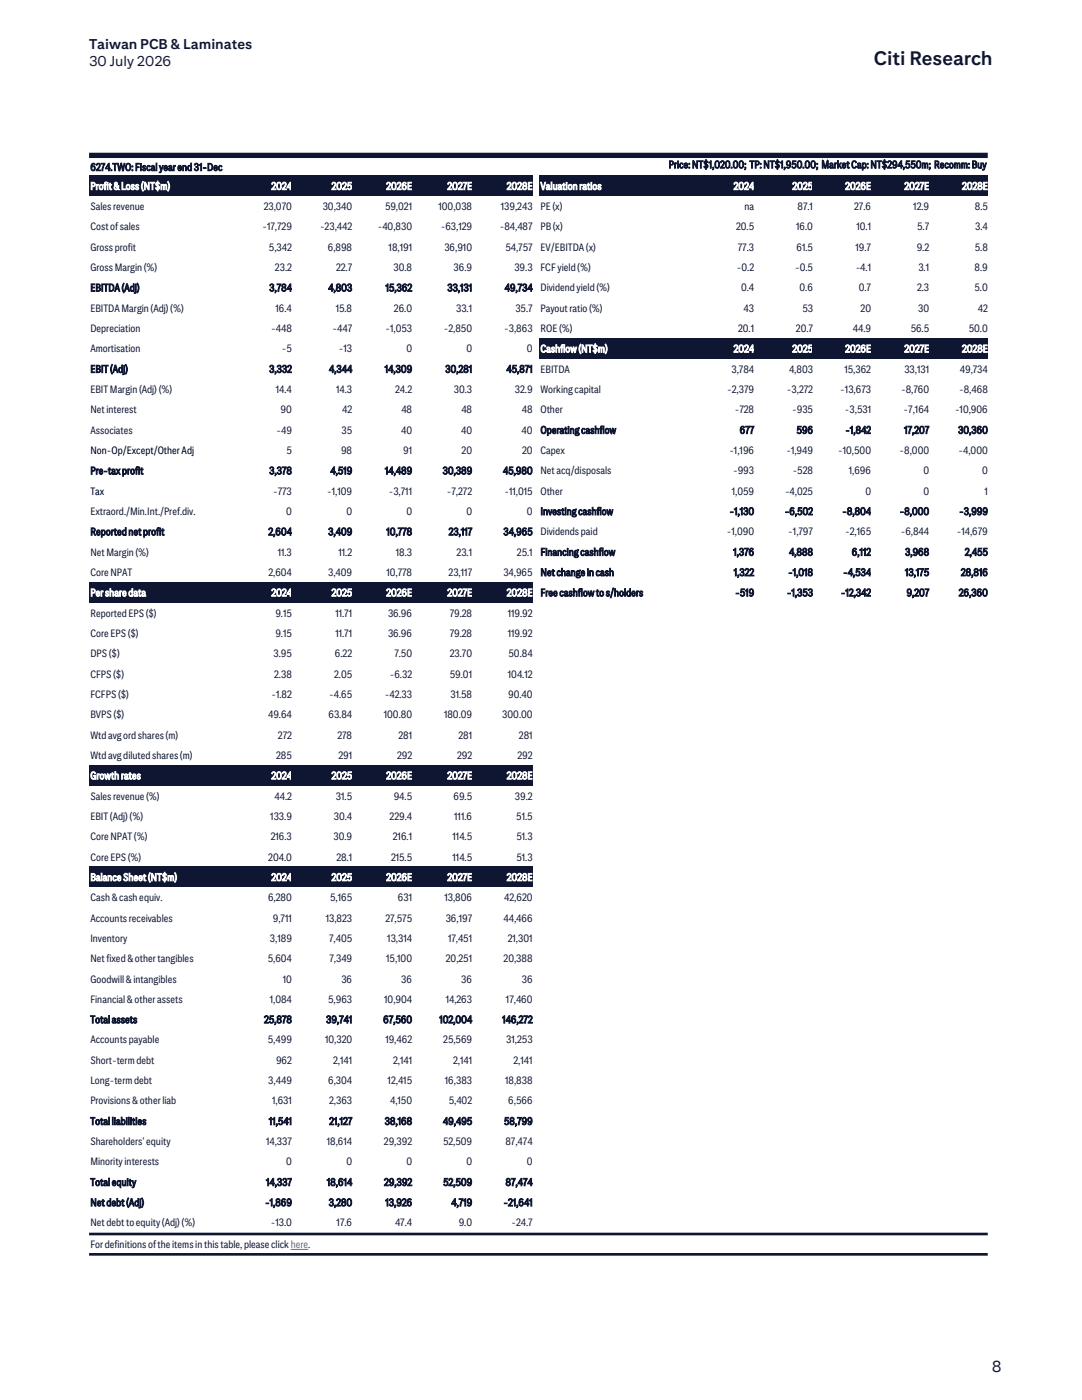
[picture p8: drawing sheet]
<svg xmlns="http://www.w3.org/2000/svg" width="216mm" height="279mm" viewBox="0 0 216 279" stroke-linecap="round" stroke-linejoin="round" font-family="sans-serif">
<defs><g id="words">
<text font-size="3.9" fill="#0f1632" x="174.4" y="13">Citi Research</text>
<text font-size="3.2" fill="#0f1632" x="197.9" y="273.9">8</text>
<g font-size="2.8" fill="#0f1632">
<text x="17.8" y="9.8">Taiwan PCB &amp; Laminates</text>
<text x="17.8" y="13.2">30 July 2026</text>
</g>
<g font-size="2.1" fill="#0f1632">
<text x="18" y="34.1">6274.TWO: Fiscal year end 31-Dec</text>
<text x="133.4" y="33.6">Price: NT$1,020.00; TP: NT$1,950.00; Market Cap: NT$294,550m; Recomm: Buy</text>
<text x="18" y="41.9">Sales revenue</text>
<text x="52.6" y="41.9">23,070</text>
<text x="64.4" y="41.9">30,340</text>
<text x="76.8" y="41.9">59,021</text>
<text x="87.5" y="41.9">100,038</text>
<text x="99.9" y="41.9">139,243</text>
<text x="107.8" y="41.9">PE (x)</text>
<text x="148.5" y="41.9">na</text>
<text x="159.1" y="41.9">87.1</text>
<text x="170.4" y="41.9">27.6</text>
<text x="182.2" y="41.9">12.9</text>
<text x="194.5" y="41.9">8.5</text>
<text x="18" y="46">Cost of sales</text>
<text x="52.4" y="46">-17,729</text>
<text x="63.9" y="46">-23,442</text>
<text x="75.4" y="46">-40,830</text>
<text x="87.9" y="46">-63,129</text>
<text x="99.7" y="46">-84,487</text>
<text x="107.8" y="46">PB (x)</text>
<text x="146.9" y="46">20.5</text>
<text x="158.9" y="46">16.0</text>
<text x="170.9" y="46">10.1</text>
<text x="183" y="46">5.7</text>
<text x="194.6" y="46">3.4</text>
<text x="18" y="50">Gross profit</text>
<text x="53.7" y="50">5,342</text>
<text x="65.4" y="50">6,898</text>
<text x="77.5" y="50">18,191</text>
<text x="88.7" y="50">36,910</text>
<text x="100.9" y="50">54,757</text>
<text x="107.8" y="50">EV/EBITDA (x)</text>
<text x="147.2" y="50">77.3</text>
<text x="158.9" y="50">61.5</text>
<text x="170.7" y="50">19.7</text>
<text x="182.9" y="50">9.2</text>
<text x="194.5" y="50">5.8</text>
<text x="18" y="54.1">Gross Margin (%)</text>
<text x="18" y="58.1">EBITDA (Adj)</text>
<text x="53.7" y="58.1">3,784</text>
<text x="54.9" y="54.1">23.2</text>
<text x="65.5" y="58.1">4,803</text>
<text x="67.1" y="54.1">22.7</text>
<text x="76.9" y="58.1">15,362</text>
<text x="78.5" y="54.1">30.8</text>
<text x="89.3" y="58.1">33,131</text>
<text x="90.5" y="54.1">36.9</text>
<text x="100.7" y="58.1">49,734</text>
<text x="102.6" y="54.1">39.3</text>
<text x="107.8" y="54.1">FCF yield (%)</text>
<text x="107.8" y="58.1">Dividend yield (%)</text>
<text x="147" y="54.1">-0.2</text>
<text x="147.9" y="58.1">0.4</text>
<text x="158.7" y="54.1">-0.5</text>
<text x="159.5" y="58.1">0.6</text>
<text x="170.7" y="54.1">-4.1</text>
<text x="171.4" y="58.1">0.7</text>
<text x="183" y="58.1">2.3</text>
<text x="183.2" y="54.1">3.1</text>
<text x="194.5" y="58.1">5.0</text>
<text x="194.5" y="54.1">8.9</text>
<text x="18" y="62.2">EBITDA Margin (Adj) (%)</text>
<text x="55" y="62.2">16.4</text>
<text x="67" y="62.2">15.8</text>
<text x="78.6" y="62.2">26.0</text>
<text x="91" y="62.2">33.1</text>
<text x="102.8" y="62.2">35.7</text>
<text x="107.8" y="62.2">Payout ratio (%)</text>
<text x="148.4" y="62.2">43</text>
<text x="160.1" y="62.2">53</text>
<text x="171.7" y="62.2">20</text>
<text x="183.2" y="62.2">30</text>
<text x="195.1" y="62.2">42</text>
<text x="18" y="66.3">Depreciation</text>
<text x="18" y="70.3">Amortisation</text>
<text x="54.1" y="66.3">-448</text>
<text x="56.2" y="70.3">-5</text>
<text x="66.4" y="66.3">-447</text>
<text x="67.6" y="70.3">-13</text>
<text x="76.9" y="66.3">-1,053</text>
<text x="81.1" y="70.3">0</text>
<text x="88.6" y="66.3">-2,850</text>
<text x="93.1" y="70.3">0</text>
<text x="100.6" y="66.3">-3,863</text>
<text x="105.1" y="70.3">0</text>
<text x="107.8" y="66.3">ROE (%)</text>
<text x="147.3" y="66.3">20.1</text>
<text x="158.8" y="66.3">20.7</text>
<text x="170.2" y="66.3">44.9</text>
<text x="181.7" y="66.3">56.5</text>
<text x="193.3" y="66.3">50.0</text>
<text x="18" y="74.4">EBIT (Adj)</text>
<text x="53.7" y="74.4">3,332</text>
<text x="65.6" y="74.4">4,344</text>
<text x="76.8" y="74.4">14,309</text>
<text x="88.8" y="74.4">30,281</text>
<text x="101" y="74.4">45,871</text>
<text x="107.8" y="74.4">EBITDA</text>
<text x="145.9" y="74.4">3,784</text>
<text x="157.4" y="74.4">4,803</text>
<text x="168.5" y="74.4">15,362</text>
<text x="180.5" y="74.4">33,131</text>
<text x="191.5" y="74.4">49,734</text>
<text x="18" y="78.4">EBIT Margin (Adj) (%)</text>
<text x="18" y="82.5">Net interest</text>
<text x="55" y="78.4">14.4</text>
<text x="56" y="82.5">90</text>
<text x="67.1" y="78.4">14.3</text>
<text x="68.3" y="82.5">42</text>
<text x="78.9" y="78.4">24.2</text>
<text x="80.1" y="82.5">48</text>
<text x="90.5" y="78.4">30.3</text>
<text x="92.1" y="82.5">48</text>
<text x="102.7" y="78.4">32.9</text>
<text x="104.1" y="82.5">48</text>
<text x="107.8" y="78.4">Working capital</text>
<text x="107.8" y="82.5">Other</text>
<text x="145.1" y="78.4">-2,379</text>
<text x="146.6" y="82.5">-728</text>
<text x="157" y="78.4">-3,272</text>
<text x="158.1" y="82.5">-935</text>
<text x="167.7" y="78.4">-13,673</text>
<text x="168.6" y="82.5">-3,531</text>
<text x="179.8" y="78.4">-8,760</text>
<text x="180.3" y="82.5">-7,164</text>
<text x="190.6" y="82.5">-10,906</text>
<text x="191.4" y="78.4">-8,468</text>
<text x="18" y="86.5">Associates</text>
<text x="55.2" y="86.5">-49</text>
<text x="68.1" y="86.5">35</text>
<text x="80" y="86.5">40</text>
<text x="92" y="86.5">40</text>
<text x="104.1" y="86.5">40</text>
<text x="107.8" y="86.5">Operating cashflow</text>
<text x="147.6" y="86.5">677</text>
<text x="158.9" y="86.5">596</text>
<text x="168.7" y="86.5">-1,842</text>
<text x="180.4" y="86.5">17,207</text>
<text x="191.2" y="86.5">30,360</text>
<text x="18" y="94.7">Pre-tax profit</text>
<text x="53.7" y="94.7">3,378</text>
<text x="57.2" y="90.6">5</text>
<text x="65.9" y="94.7">4,519</text>
<text x="68.1" y="90.6">98</text>
<text x="76.8" y="94.7">14,489</text>
<text x="80.4" y="90.6">91</text>
<text x="88.3" y="94.7">30,389</text>
<text x="92.1" y="90.6">20</text>
<text x="100.3" y="94.7">45,980</text>
<text x="104.2" y="90.6">20</text>
<text x="107.8" y="90.6">Capex</text>
<text x="107.8" y="94.7">Net acq/disposals</text>
<text x="145.5" y="90.6">-1,196</text>
<text x="146.3" y="94.7">-993</text>
<text x="156.9" y="90.6">-1,949</text>
<text x="158.2" y="94.7">-528</text>
<text x="167.3" y="90.6">-10,500</text>
<text x="169.4" y="94.7">1,696</text>
<text x="179.5" y="90.6">-8,000</text>
<text x="184.3" y="94.7">0</text>
<text x="191.3" y="90.6">-4,000</text>
<text x="196" y="94.7">0</text>
<text x="54.5" y="98.7">-773</text>
<text x="65.3" y="98.7">-1,109</text>
<text x="77.6" y="98.7">-3,711</text>
<text x="89.2" y="98.7">-7,272</text>
<text x="100.7" y="98.7">-11,015</text>
<text x="107.8" y="98.7">Other</text>
<text x="146" y="98.7">1,059</text>
<text x="156.6" y="98.7">-4,025</text>
<text x="172.7" y="98.7">0</text>
<text x="184.3" y="98.7">0</text>
<text x="196.4" y="98.7">1</text>
<text x="18" y="102.8">Extraord./Min.Int./Pref.div.</text>
<text x="18" y="106.8">Reported net profit</text>
<text x="53.5" y="106.8">2,604</text>
<text x="57.1" y="102.8">0</text>
<text x="65.5" y="106.8">3,409</text>
<text x="69.1" y="102.8">0</text>
<text x="77.1" y="106.8">10,778</text>
<text x="81.1" y="102.8">0</text>
<text x="89.5" y="106.8">23,117</text>
<text x="93.1" y="102.8">0</text>
<text x="100.4" y="106.8">34,965</text>
<text x="105.1" y="102.8">0</text>
<text x="107.8" y="102.8">Investing cashflow</text>
<text x="107.8" y="106.8">Dividends paid</text>
<text x="145" y="106.8">-1,090</text>
<text x="145.6" y="102.8">-1,130</text>
<text x="156.6" y="102.8">-6,502</text>
<text x="157.3" y="106.8">-1,797</text>
<text x="168.1" y="102.8">-8,804</text>
<text x="168.6" y="106.8">-2,165</text>
<text x="179.5" y="102.8">-8,000</text>
<text x="179.7" y="106.8">-6,844</text>
<text x="190.9" y="106.8">-14,679</text>
<text x="191.4" y="102.8">-3,999</text>
<text x="18" y="110.9">Net Margin (%)</text>
<text x="55.4" y="110.9">11.3</text>
<text x="67.5" y="110.9">11.2</text>
<text x="79" y="110.9">18.3</text>
<text x="91.1" y="110.9">23.1</text>
<text x="103.1" y="110.9">25.1</text>
<text x="107.8" y="110.9">Financing cashflow</text>
<text x="146.3" y="110.9">1,376</text>
<text x="157.4" y="110.9">4,888</text>
<text x="170" y="110.9">6,112</text>
<text x="180.6" y="110.9">3,968</text>
<text x="192.5" y="110.9">2,455</text>
<text x="18" y="114.9">Core NPAT</text>
<text x="53.5" y="114.9">2,604</text>
<text x="65.5" y="114.9">3,409</text>
<text x="77.1" y="114.9">10,778</text>
<text x="89.5" y="114.9">23,117</text>
<text x="100.4" y="114.9">34,965</text>
<text x="107.8" y="114.9">Net change in cash</text>
<text x="107.8" y="119">Free cashflow to s/holders</text>
<text x="146.4" y="114.9">1,322</text>
<text x="146.7" y="119">-519</text>
<text x="157" y="119">-1,353</text>
<text x="157.3" y="114.9">-1,018</text>
<text x="167.8" y="119">-12,342</text>
<text x="168.2" y="114.9">-4,534</text>
<text x="180.6" y="114.9">13,175</text>
<text x="180.9" y="119">9,207</text>
<text x="191.3" y="119">26,360</text>
<text x="191.7" y="114.9">28,816</text>
<text x="18" y="123.1">Reported EPS ($)</text>
<text x="55" y="123.1">9.15</text>
<text x="66.9" y="123.1">11.71</text>
<text x="77.4" y="123.1">36.96</text>
<text x="89.7" y="123.1">79.28</text>
<text x="101.3" y="123.1">119.92</text>
<text x="18" y="127.1">Core EPS ($)</text>
<text x="18" y="131.2">DPS ($)</text>
<text x="54.6" y="131.2">3.95</text>
<text x="55" y="127.1">9.15</text>
<text x="66.8" y="131.2">6.22</text>
<text x="66.9" y="127.1">11.71</text>
<text x="77.4" y="127.1">36.96</text>
<text x="78.7" y="131.2">7.50</text>
<text x="89.7" y="127.1">79.28</text>
<text x="89.8" y="131.2">23.70</text>
<text x="101.3" y="127.1">119.92</text>
<text x="101.5" y="131.2">50.84</text>
<text x="18" y="135.2">CFPS ($)</text>
<text x="54.7" y="135.2">2.38</text>
<text x="66.7" y="135.2">2.05</text>
<text x="77.8" y="135.2">-6.32</text>
<text x="89.8" y="135.2">59.01</text>
<text x="101.3" y="135.2">104.12</text>
<text x="18" y="139.3">FCFPS ($)</text>
<text x="18" y="143.3">BVPS ($)</text>
<text x="53.5" y="143.3">49.64</text>
<text x="54.2" y="139.3">-1.82</text>
<text x="65.5" y="143.3">63.84</text>
<text x="65.7" y="139.3">-4.65</text>
<text x="76.6" y="143.3">100.80</text>
<text x="76.8" y="139.3">-42.33</text>
<text x="88.6" y="143.3">180.09</text>
<text x="89.9" y="139.3">31.58</text>
<text x="100.2" y="143.3">300.00</text>
<text x="101.4" y="139.3">90.40</text>
<text x="18" y="147.4">Wtd avg ord shares (m)</text>
<text x="55.5" y="147.4">272</text>
<text x="67.3" y="147.4">278</text>
<text x="79.5" y="147.4">281</text>
<text x="91.5" y="147.4">281</text>
<text x="103.5" y="147.4">281</text>
<text x="18" y="151.5">Wtd avg diluted shares (m)</text>
<text x="55.1" y="151.5">285</text>
<text x="67.5" y="151.5">291</text>
<text x="79.2" y="151.5">292</text>
<text x="91.2" y="151.5">292</text>
<text x="103.3" y="151.5">292</text>
<text x="18" y="159.6">Sales revenue (%)</text>
<text x="54.8" y="159.6">44.2</text>
<text x="67" y="159.6">31.5</text>
<text x="78.6" y="159.6">94.5</text>
<text x="90.5" y="159.6">69.5</text>
<text x="102.7" y="159.6">39.2</text>
<text x="18" y="163.6">EBIT (Adj) (%)</text>
<text x="18" y="167.7">Core NPAT (%)</text>
<text x="53.9" y="163.6">133.9</text>
<text x="54" y="167.7">216.3</text>
<text x="66.5" y="167.7">30.9</text>
<text x="66.6" y="163.6">30.4</text>
<text x="77.7" y="163.6">229.4</text>
<text x="78.4" y="167.7">216.1</text>
<text x="90.3" y="167.7">114.5</text>
<text x="90.6" y="163.6">111.6</text>
<text x="103" y="163.6">51.5</text>
<text x="103" y="167.7">51.3</text>
<text x="18" y="171.7">Core EPS (%)</text>
<text x="53.5" y="171.7">204.0</text>
<text x="67.1" y="171.7">28.1</text>
<text x="78" y="171.7">215.5</text>
<text x="90.3" y="171.7">114.5</text>
<text x="103" y="171.7">51.3</text>
<text x="18" y="179.9">Cash &amp; cash equiv.</text>
<text x="53.5" y="179.9">6,280</text>
<text x="65.9" y="179.9">5,165</text>
<text x="79.4" y="179.9">631</text>
<text x="88.7" y="179.9">13,806</text>
<text x="100.6" y="179.9">42,620</text>
<text x="18" y="183.9">Accounts receivables</text>
<text x="54.4" y="183.9">9,711</text>
<text x="65" y="183.9">13,823</text>
<text x="76.9" y="183.9">27,575</text>
<text x="88.9" y="183.9">36,197</text>
<text x="100.5" y="183.9">44,466</text>
<text x="18" y="188">Inventory</text>
<text x="53.9" y="188">3,189</text>
<text x="65.7" y="188">7,405</text>
<text x="77.3" y="188">13,314</text>
<text x="89.4" y="188">17,451</text>
<text x="101.3" y="188">21,301</text>
<text x="18" y="192">Net fixed &amp; other tangibles</text>
<text x="18" y="196.1">Goodwill &amp; intangibles</text>
<text x="53.4" y="192">5,604</text>
<text x="56.4" y="196.1">10</text>
<text x="65.7" y="192">7,349</text>
<text x="68.1" y="196.1">36</text>
<text x="77.1" y="192">15,100</text>
<text x="80.1" y="196.1">36</text>
<text x="89" y="192">20,251</text>
<text x="92.1" y="196.1">36</text>
<text x="100.5" y="192">20,388</text>
<text x="104.1" y="196.1">36</text>
<text x="18" y="200.1">Financial &amp; other assets</text>
<text x="53.8" y="200.1">1,084</text>
<text x="65.5" y="200.1">5,963</text>
<text x="76.7" y="200.1">10,904</text>
<text x="88.9" y="200.1">14,263</text>
<text x="101" y="200.1">17,460</text>
<text x="18" y="204.2">Total assets</text>
<text x="18" y="208.3">Accounts payable</text>
<text x="52.7" y="204.2">25,878</text>
<text x="53.5" y="208.3">5,499</text>
<text x="64.9" y="208.3">10,320</text>
<text x="65.1" y="204.2">39,741</text>
<text x="76.5" y="204.2">67,560</text>
<text x="76.9" y="208.3">19,462</text>
<text x="87.7" y="204.2">102,004</text>
<text x="88.4" y="208.3">25,569</text>
<text x="100.2" y="204.2">146,272</text>
<text x="101" y="208.3">31,253</text>
<text x="18" y="212.3">Short-term debt</text>
<text x="55.1" y="212.3">962</text>
<text x="66.5" y="212.3">2,141</text>
<text x="78.4" y="212.3">2,141</text>
<text x="90.4" y="212.3">2,141</text>
<text x="102.5" y="212.3">2,141</text>
<text x="18" y="216.4">Long-term debt</text>
<text x="18" y="220.4">Provisions &amp; other liab</text>
<text x="53.5" y="216.4">3,449</text>
<text x="54.3" y="220.4">1,631</text>
<text x="65.5" y="216.4">6,304</text>
<text x="65.7" y="220.4">2,363</text>
<text x="77.4" y="216.4">12,415</text>
<text x="77.8" y="220.4">4,150</text>
<text x="88.8" y="216.4">16,383</text>
<text x="89.5" y="220.4">5,402</text>
<text x="100.8" y="216.4">18,838</text>
<text x="101.4" y="220.4">6,566</text>
<text x="18" y="224.5">Total liabilities</text>
<text x="53.6" y="224.5">11,541</text>
<text x="65.7" y="224.5">21,127</text>
<text x="76.8" y="224.5">38,168</text>
<text x="88.4" y="224.5">49,495</text>
<text x="100.5" y="224.5">58,799</text>
<text x="18" y="228.5">Shareholders' equity</text>
<text x="18" y="232.6">Minority interests</text>
<text x="53.1" y="228.5">14,337</text>
<text x="57.1" y="232.6">0</text>
<text x="65.2" y="228.5">18,614</text>
<text x="69.1" y="232.6">0</text>
<text x="76.6" y="228.5">29,392</text>
<text x="81.1" y="232.6">0</text>
<text x="88.4" y="228.5">52,509</text>
<text x="93.1" y="232.6">0</text>
<text x="100.9" y="228.5">87,474</text>
<text x="105.1" y="232.6">0</text>
<text x="18" y="236.7">Total equity</text>
<text x="53.1" y="236.7">14,337</text>
<text x="65.2" y="236.7">18,614</text>
<text x="76.6" y="236.7">29,392</text>
<text x="88.4" y="236.7">52,509</text>
<text x="100.9" y="236.7">87,474</text>
<text x="18" y="240.7">Net debt (Adj)</text>
<text x="18" y="244.8">Net debt to equity (Adj) (%)</text>
<text x="52.9" y="240.7">-1,869</text>
<text x="54" y="244.8">-13.0</text>
<text x="65.6" y="240.7">3,280</text>
<text x="67.2" y="244.8">17.6</text>
<text x="76.9" y="240.7">13,926</text>
<text x="78.8" y="244.8">47.4</text>
<text x="90" y="240.7">4,719</text>
<text x="91.5" y="244.8">9.0</text>
<text x="100.4" y="240.7">-21,641</text>
<text x="102" y="244.8">-24.7</text>
<text x="18" y="249.1">For definitions of the items in this table, please clickhere.</text>
</g>
<g font-size="2.1" fill="#fff">
<text x="18" y="37.9">Profit &amp; Loss (NT$m)</text>
<text x="54.1" y="37.9">2024</text>
<text x="66.2" y="37.9">2025</text>
<text x="77.1" y="37.9">2026E</text>
<text x="89.3" y="37.9">2027E</text>
<text x="101.1" y="37.9">2028E</text>
<text x="107.8" y="37.9">Valuation ratios</text>
<text x="146.4" y="37.9">2024</text>
<text x="158.1" y="37.9">2025</text>
<text x="168.6" y="37.9">2026E</text>
<text x="180.5" y="37.9">2027E</text>
<text x="192" y="37.9">2028E</text>
<text x="107.8" y="70.3">Cashflow (NT$m)</text>
<text x="146.4" y="70.3">2024</text>
<text x="158.1" y="70.3">2025</text>
<text x="168.6" y="70.3">2026E</text>
<text x="180.5" y="70.3">2027E</text>
<text x="192" y="70.3">2028E</text>
<text x="18" y="119">Per share data</text>
<text x="54.1" y="119">2024</text>
<text x="66.2" y="119">2025</text>
<text x="77.1" y="119">2026E</text>
<text x="89.3" y="119">2027E</text>
<text x="101.1" y="119">2028E</text>
<text x="18" y="155.5">Growth rates</text>
<text x="54.1" y="155.5">2024</text>
<text x="66.2" y="155.5">2025</text>
<text x="77.1" y="155.5">2026E</text>
<text x="89.3" y="155.5">2027E</text>
<text x="101.1" y="155.5">2028E</text>
<text x="18" y="175.8">Balance Sheet (NT$m)</text>
<text x="54.1" y="175.8">2024</text>
<text x="66.2" y="175.8">2025</text>
<text x="77.1" y="175.8">2026E</text>
<text x="89.3" y="175.8">2027E</text>
<text x="101.1" y="175.8">2028E</text>
</g>
<g font-size="2.1">
<text x="18" y="90.6">Non-Op/Except/Other Adj</text>
<text x="18" y="98.7">Tax</text>
</g>
</g></defs>
<g fill="#0f1632">
<path d="M17.8 35h28.5v4.1h-28.5z" fill-rule="evenodd"/>
<path d="M46.3 35h11.9v4.1h-11.9z" fill-rule="evenodd"/>
<path d="M58.2 35h12.1v4.1h-12.1z" fill-rule="evenodd"/>
<path d="M70.3 35h11.9v4.1h-11.9z" fill-rule="evenodd"/>
<path d="M82.2 35h12v4.1h-12z" fill-rule="evenodd"/>
<path d="M94.2 35h12.1v4.1h-12.1z" fill-rule="evenodd"/>
<path d="M107.6 35h31.1v4.1h-31.1z" fill-rule="evenodd"/>
<path d="M138.7 35h11.8v4.1h-11.8z" fill-rule="evenodd"/>
<path d="M150.5 35h11.7v4.1h-11.7z" fill-rule="evenodd"/>
<path d="M162.2 35h11.6v4.1h-11.6z" fill-rule="evenodd"/>
<path d="M173.8 35h11.6v4.1h-11.6z" fill-rule="evenodd"/>
<path d="M185.4 35h11.7v4.1h-11.7z" fill-rule="evenodd"/>
<path d="M107.6 67.5h31.1v4.1h-31.1z" fill-rule="evenodd"/>
<path d="M138.7 67.5h11.8v4.1h-11.8z" fill-rule="evenodd"/>
<path d="M150.5 67.5h11.7v4.1h-11.7z" fill-rule="evenodd"/>
<path d="M162.2 67.5h11.6v4.1h-11.6z" fill-rule="evenodd"/>
<path d="M173.8 67.5h11.6v4.1h-11.6z" fill-rule="evenodd"/>
<path d="M185.4 67.5h11.7v4.1h-11.7z" fill-rule="evenodd"/>
<path d="M17.8 116.2h28.5v4h-28.5z" fill-rule="evenodd"/>
<path d="M46.3 116.2h11.9v4h-11.9z" fill-rule="evenodd"/>
<path d="M58.2 116.2h12.1v4h-12.1z" fill-rule="evenodd"/>
<path d="M70.3 116.2h11.9v4h-11.9z" fill-rule="evenodd"/>
<path d="M82.2 116.2h12v4h-12z" fill-rule="evenodd"/>
<path d="M94.2 116.2h12.1v4h-12.1z" fill-rule="evenodd"/>
<path d="M17.8 152.7h28.5v4.1h-28.5z" fill-rule="evenodd"/>
<path d="M46.3 152.7h11.9v4.1h-11.9z" fill-rule="evenodd"/>
<path d="M58.2 152.7h12.1v4.1h-12.1z" fill-rule="evenodd"/>
<path d="M70.3 152.7h11.9v4.1h-11.9z" fill-rule="evenodd"/>
<path d="M82.2 152.7h12v4.1h-12z" fill-rule="evenodd"/>
<path d="M94.2 152.7h12.1v4.1h-12.1z" fill-rule="evenodd"/>
<path d="M17.8 173h28.5v4h-28.5z" fill-rule="evenodd"/>
<path d="M46.3 173h11.9v4h-11.9z" fill-rule="evenodd"/>
<path d="M58.2 173h12.1v4h-12.1z" fill-rule="evenodd"/>
<path d="M70.3 173h11.9v4h-11.9z" fill-rule="evenodd"/>
<path d="M82.2 173h12v4h-12z" fill-rule="evenodd"/>
<path d="M94.2 173h12.1v4h-12.1z" fill-rule="evenodd"/>
</g>
<path d="M58 249.4h3.5" fill="none" stroke="#255be3" stroke-width=".2"/>
<path d="M17.8 31h179.3" fill="none" stroke="#0f1632" stroke-width="1.1" stroke-linecap="butt"/>
<path d="M17.8 246.3h179.3M17.8 250.3h179.3" fill="none" stroke="#0f1632" stroke-width=".53"/>
<use href="#words"/>
</svg>
